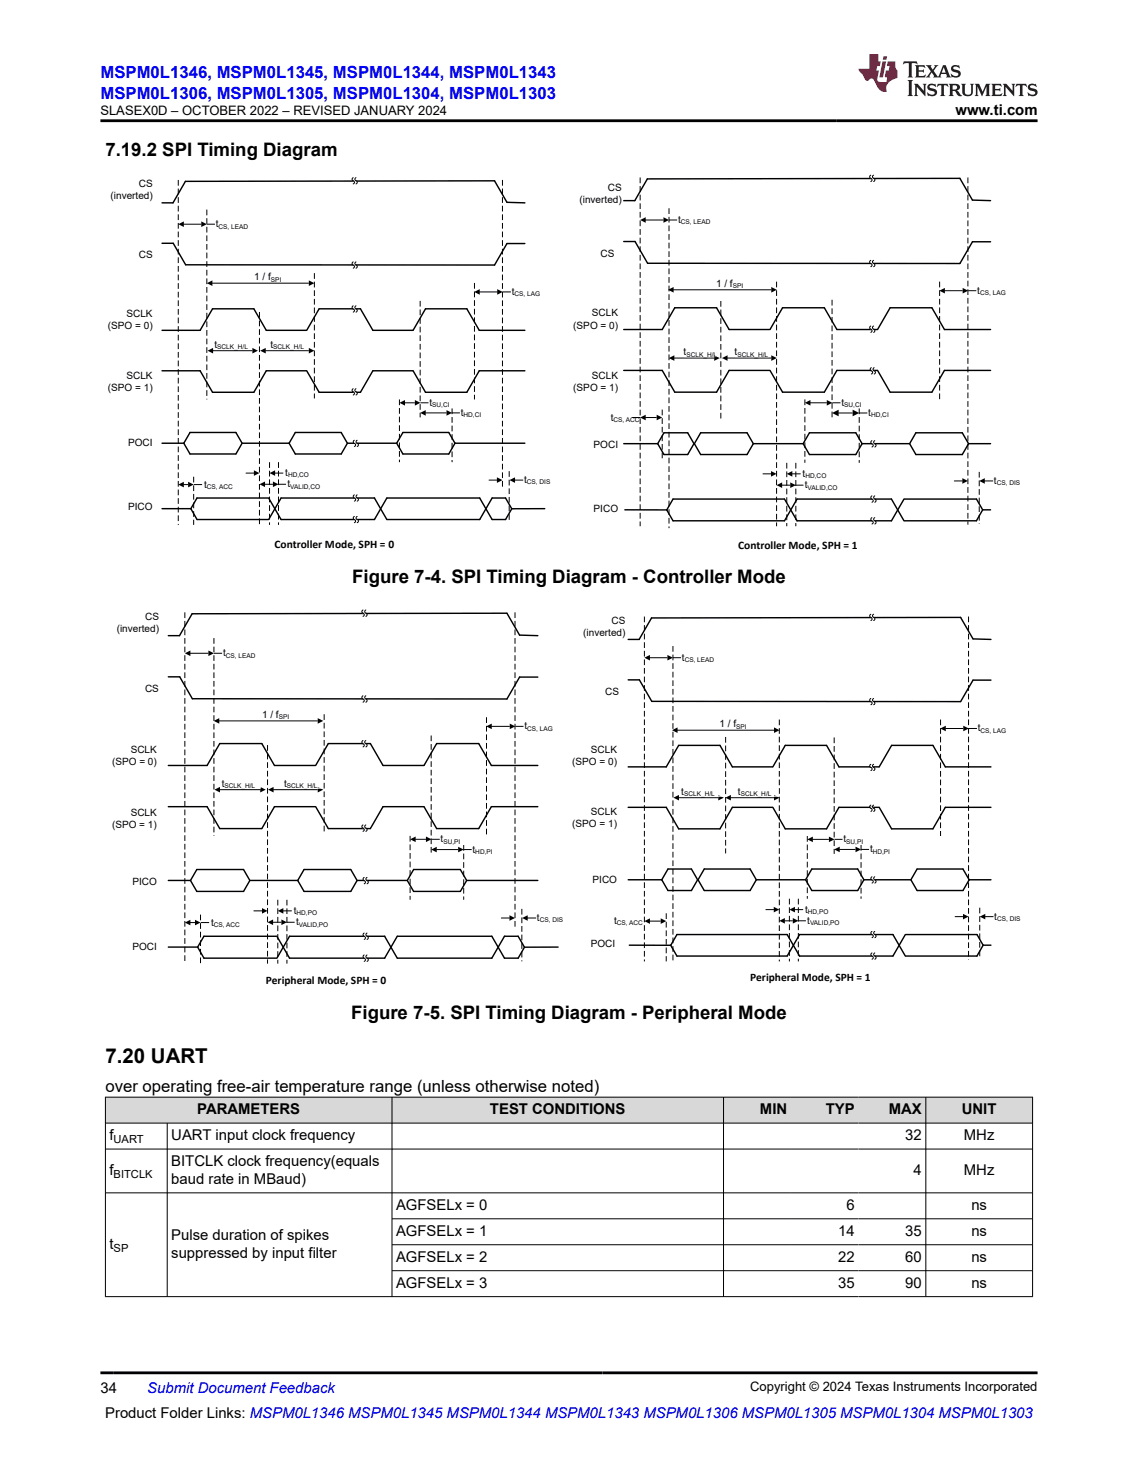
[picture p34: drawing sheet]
<svg xmlns="http://www.w3.org/2000/svg" width="216mm" height="279mm" viewBox="0 0 216 279" stroke-linecap="round" stroke-linejoin="round" font-family="sans-serif">
<defs><g id="words">
<text font-size="3.9" x="20" y="201.6">7.20 UART</text>
<g font-size="3.5">
<text x="20" y="29.6">7.19.2 SPI Timing Diagram</text>
<text x="66.8" y="110.7">Figure 7-4. SPI Timing Diagram - Controller Mode</text>
<text x="66.6" y="193.2">Figure 7-5. SPI Timing Diagram - Peripheral Mode</text>
</g>
<g font-size="3.2" fill="#00f">
<text x="19.1" y="14.9">MSPM0L1346, MSPM0L1345, MSPM0L1344, MSPM0L1343</text>
<text x="19.1" y="18.7">MSPM0L1306, MSPM0L1305, MSPM0L1304, MSPM0L1303</text>
</g>
<text font-size="3.2" x="20" y="207.1">over operating free-air temperature range (unless otherwise noted)</text>
<g font-size="2.8">
<text x="181.3" y="21.8">www.ti.com</text>
<text x="37.4" y="211.4">PARAMETERS</text>
<text x="93" y="211.4">TEST CONDITIONS</text>
<text x="144.2" y="211.4">MIN</text>
<text x="156.7" y="211.4">TYP</text>
<text x="168.6" y="211.4">MAX</text>
<text x="182.5" y="211.4">UNIT</text>
<text x="20.8" y="216.3">f</text>
<text x="32.5" y="216.3">UART input clock frequency</text>
<text x="32.5" y="221.2">BITCLK clock frequency(equals</text>
<text x="171.7" y="216.3">32</text>
<text x="182.9" y="216.3">MHz</text>
<text x="20.8" y="222.9">f</text>
<text x="32.5" y="224.6">baud rate in MBaud)</text>
<text x="173.3" y="222.9">4</text>
<text x="182.9" y="222.9">MHz</text>
<text x="75.1" y="229.5">AGFSELx = 0</text>
<text x="160.6" y="229.5">6</text>
<text x="184.3" y="229.5">ns</text>
<text x="20.8" y="236.9">t</text>
<text x="32.5" y="235.2">Pulse duration of spikes</text>
<text x="32.5" y="238.6">suppressed by input filter</text>
<text x="75.1" y="234.5">AGFSELx = 1</text>
<text x="75.1" y="239.4">AGFSELx = 2</text>
<text x="159" y="234.5">14</text>
<text x="159" y="239.4">22</text>
<text x="171.7" y="234.5">35</text>
<text x="171.7" y="239.4">60</text>
<text x="184.3" y="234.5">ns</text>
<text x="184.3" y="239.4">ns</text>
<text x="75.1" y="244.3">AGFSELx = 3</text>
<text x="159" y="244.3">35</text>
<text x="171.7" y="244.3">90</text>
<text x="184.3" y="244.3">ns</text>
<text x="19.1" y="264.2">34</text>
<text x="19.9" y="269">Product Folder Links: MSPM0L1346 MSPM0L1345 MSPM0L1344 MSPM0L1343 MSPM0L1306 MSPM0L1305 MSPM0L1304 MSPM0L1303</text>
</g>
<text font-size="2.8" fill="#00f" x="27.9" y="264.2">Submit Document Feedback</text>
<g font-size="2.5">
<text x="19.1" y="21.9">SLASEX0D – OCTOBER 2022 – REVISED JANUARY 2024</text>
<text x="142.3" y="263.9">Copyright © 2024 Texas Instruments Incorporated</text>
</g>
<g font-size="2.2">
<text x="52.1" y="104">Controller Mode, SPH = 0</text>
<text x="140" y="104.1">Controller Mode, SPH = 1</text>
<text x="50.5" y="186.7">Peripheral Mode, SPH = 0</text>
<text x="142.4" y="186.1">Peripheral Mode, SPH = 1</text>
</g>
<g font-size="2.1">
<text x="21.6" y="216.9">UART</text>
<text x="21.6" y="223.5">BITCLK</text>
<text x="21.6" y="237.5">SP</text>
</g>
<g font-size="1.9">
<text x="26.4" y="35.5">CS</text>
<text x="21" y="37.8">(inverted)</text>
<text x="109.9" y="38.5">(inverted)</text>
<text x="115.3" y="36.2">CS</text>
<text x="40.9" y="43.1">t</text>
<text x="128.6" y="42.3">t</text>
<text x="26.4" y="49">CS</text>
<text x="48.2" y="53.2">1 / f</text>
<text x="113.9" y="48.7">CS</text>
<text x="97.1" y="55.9">t</text>
<text x="135.8" y="54.4">1 / f</text>
<text x="185.4" y="55.7">t</text>
<text x="20.4" y="62.3">(SPO = 0)</text>
<text x="24" y="60">SCLK</text>
<text x="51.3" y="66">t</text>
<text x="108.8" y="62.3">(SPO = 0)</text>
<text x="112.3" y="60">SCLK</text>
<text x="24" y="71.8">SCLK</text>
<text x="40.7" y="66">t</text>
<text x="112.3" y="71.9">SCLK</text>
<text x="129.7" y="67.4">t</text>
<text x="139.4" y="67.4">t</text>
<text x="20.4" y="74.1">(SPO = 1)</text>
<text x="81.5" y="77">t</text>
<text x="108.8" y="74.2">(SPO = 1)</text>
<text x="159.6" y="77">t</text>
<text x="87.4" y="78.9">t</text>
<text x="115.9" y="79.8">t</text>
<text x="164.7" y="78.9">t</text>
<text x="24.3" y="84.6">POCI</text>
<text x="112.6" y="84.9">POCI</text>
<text x="38.7" y="92.5">t</text>
<text x="54.1" y="90.3">t</text>
<text x="54.5" y="92.4">t</text>
<text x="99.4" y="91.6">t</text>
<text x="152.3" y="90.5">t</text>
<text x="152.7" y="92.6">t</text>
<text x="188.6" y="91.8">t</text>
<text x="24.3" y="96.8">PICO</text>
<text x="112.6" y="97.2">PICO</text>
<text x="22.2" y="119.9">(inverted)</text>
<text x="27.5" y="117.6">CS</text>
<text x="116" y="118.4">CS</text>
<text x="42.3" y="124.5">t</text>
<text x="110.6" y="120.6">(inverted)</text>
<text x="129.4" y="125.3">t</text>
<text x="27.5" y="131.3">CS</text>
<text x="114.8" y="131.8">CS</text>
<text x="49.7" y="136.2">1 / f</text>
<text x="136.5" y="138">1 / f</text>
<text x="24.8" y="142.8">SCLK</text>
<text x="99.5" y="138.3">t</text>
<text x="112.1" y="142.8">SCLK</text>
<text x="185.5" y="138.8">t</text>
<text x="21.3" y="145.1">(SPO = 0)</text>
<text x="42.1" y="149.3">t</text>
<text x="53.9" y="149.3">t</text>
<text x="108.6" y="145.1">(SPO = 0)</text>
<text x="24.8" y="154.8">SCLK</text>
<text x="112.1" y="154.6">SCLK</text>
<text x="129.3" y="150.8">t</text>
<text x="140" y="150.8">t</text>
<text x="21.3" y="157.1">(SPO = 1)</text>
<text x="83.6" y="159.8">t</text>
<text x="89.6" y="161.7">t</text>
<text x="108.6" y="156.9">(SPO = 1)</text>
<text x="160" y="159.8">t</text>
<text x="165.1" y="161.7">t</text>
<text x="25.1" y="167.8">PICO</text>
<text x="112.4" y="167.4">PICO</text>
<text x="55.7" y="173.3">t</text>
<text x="152.7" y="173.1">t</text>
<text x="40" y="175.6">t</text>
<text x="56.2" y="175.5">t</text>
<text x="101.9" y="174.7">t</text>
<text x="112.1" y="179.6">POCI</text>
<text x="116.5" y="175.3">t</text>
<text x="153.2" y="175.2">t</text>
<text x="188.6" y="174.4">t</text>
<text x="25.1" y="180.2">POCI</text>
</g>
<g font-size="1.2">
<text x="41.5" y="43.4">CS, LEAD</text>
<text x="129.2" y="42.6">CS, LEAD</text>
<text x="51.4" y="53.4">SPI</text>
<text x="97.6" y="56.2">CS, LAG</text>
<text x="139" y="54.7">SPI</text>
<text x="185.9" y="56">CS, LAG</text>
<text x="41.2" y="66.3">SCLK_H/L</text>
<text x="51.8" y="66.2">SCLK_H/L</text>
<text x="130.2" y="67.7">SCLK_H/L</text>
<text x="139.9" y="67.7">SCLK_H/L</text>
<text x="82" y="77.2">SU,CI</text>
<text x="160.2" y="77.2">SU,CI</text>
<text x="87.9" y="79.2">HD,CI</text>
<text x="116.4" y="80">CS, ACC</text>
<text x="165.3" y="79.2">HD,CI</text>
<text x="39.2" y="92.7">CS, ACC</text>
<text x="54.6" y="90.6">HD,CO</text>
<text x="55.1" y="92.7">VALID,CO</text>
<text x="99.9" y="91.9">CS, DIS</text>
<text x="152.8" y="90.7">HD,CO</text>
<text x="153.2" y="92.9">VALID,CO</text>
<text x="189.1" y="92.1">CS, DIS</text>
<text x="42.8" y="124.7">CS, LEAD</text>
<text x="129.9" y="125.6">CS, LEAD</text>
<text x="52.9" y="136.4">SPI</text>
<text x="100" y="138.6">CS, LAG</text>
<text x="139.7" y="138.2">SPI</text>
<text x="186" y="139">CS, LAG</text>
<text x="42.6" y="149.5">SCLK_H/L</text>
<text x="54.4" y="149.5">SCLK_H/L</text>
<text x="129.8" y="151.1">SCLK_H/L</text>
<text x="140.5" y="151.1">SCLK_H/L</text>
<text x="84.1" y="160">SU,PI</text>
<text x="90.2" y="162">HD,PI</text>
<text x="160.5" y="160">SU,PI</text>
<text x="165.6" y="162">HD,PI</text>
<text x="56.3" y="173.6">HD,PO</text>
<text x="153.3" y="173.4">HD,PO</text>
<text x="40.6" y="175.8">CS, ACC</text>
<text x="56.7" y="175.8">VALID,PO</text>
<text x="102.4" y="175">CS, DIS</text>
<text x="117" y="175.5">CS, ACC</text>
<text x="153.7" y="175.5">VALID,PO</text>
<text x="189.2" y="174.7">CS, DIS</text>
</g>
</g></defs>
<g fill="none" stroke="#000" stroke-width=".27">
<path d="M30.7 38.5h2.1l2.4-4.1 58.6-.1 2.4 4.1 3.4 .1M30.7 46.1h2.2l2.3 4.1 58.6 .1 2.4-4.1h3.4M60.5 58.6h7.9l2.3 4.1h7.6l2.4-4.1h7.9l2.3 4.1h8.7M60.5 58.6l-2.3 4.1M30.7 62.7h7.3l2.3-4.1h7.9l2.3 4.1h7.6M30.7 70.3h7.3l2.3 4.1h7.9l2.3-4.1h7.6M58.2 70.3l2.3 4.1M99.6 70.3h-8.7l-2.3 4.1h-7.9l-2.4-4.1h-7.6l-2.3 4.1h-7.9M30.7 84.1h4.2M30.7 96.5h5.5M34.9 84.1l1.1 2h8.7M36.2 96.5l1.2 2h13.5"/>
<path d="M44.7 82h-8.7l-1.1 2.1M44.8 82l1.1 2.1-1.1 2M46 84.1h8.9M50.9 94.5h-13.5l-1.2 2M51 94.5l2.3 4h17.8l2.3-4M51 98.5l2.3-4h17.8l2.3 4M56 82h8.7l1.2 2.1-1.2 2h-8.7l-1.2-2zM66 84.1h9.3M73.4 94.5h17.6l2.4 4h2.5l1.2-2M75.3 84.1l1.1 2h8.7l1.2-2M75.3 84.1l1.1-2.1h8.7l1.2 2.1M86.3 84.1h13.3"/>
<path d="M97.1 96.5l-1.2-2h-2.5l-2.4 4h-17.6M103.3 96.5h-6.2"/>
</g>
<g fill="none" stroke="#fff" stroke-width=".2">
<path d="M20.5 35.3h8.5v1.6h-8.5zM20.1 59.8h8.9v1.6h-8.9zM20.5 47.6h8.5v1.6h-8.5zM40.9 41.2h7.1v2.6h-7.1zM97.1 54.6h7v1.6h-7zM20.1 71.6h8.9v1.6h-8.9zM81.5 75.6h7v1.6h-7zM87.4 77.5h7v1.6h-7zM21.9 95.4h7.1v1.6h-7.1zM22.7 82.5h6.3v3.2h-6.3zM38.7 91.1h7v1.6h-7zM54.1 88.9h7v1.6h-7z"/>
<path d="M54.5 91.1h7v1.6h-7zM99.4 90.3h7v1.6h-7z"/>
</g>
<path d="M33.8 34.1v65.5M39.2 39.8v36M95.3 34.1v58.7M49.2 59.2v40.4M79.7 57.1v22.1M90 53.7v22.1M75.8 75.8v11.9M85.8 77.5v10.2M36.7 90.4v9.2M51.1 87.7v11.9M52.8 87.7v11.9M96.6 89.4v9.7" fill="none" stroke="#000" stroke-width=".19" stroke-dasharray="1.1 .5" stroke-linecap="butt"/>
<g fill="none" stroke="#000" stroke-width=".19">
<path d="M34.8 42.5h3.4M39.2 42.5h1.6M90.9 55.4h3.4M95.4 55.4h1.5M76.7 76.4h2M79.8 76.4h1.5M80.7 78.3h4M85.7 78.3h1.6M34.8 91.9h.9M36.8 91.9h1.5M46.7 89.7h1.5M50.2 91.9h1.6"/>
<path d="M52.1 89.7h1.6M52.7 91.9h1.6M92.8 91.1h1.5M97.6 91.1h1.6"/>
</g>
<g fill="#000">
<path d="M33.8 42.5l1.1-.5v1.1zM38.2 42l1 .5-1 .6zM90 55.4l1-.6v1.1zM94.3 54.8l1.1 .6-1.1 .5zM75.8 76.4l1-.5v1zM78.7 75.9l1.1 .5-1.1 .5zM79.7 78.3l1.1-.5v1zM84.7 77.8l1.1 .5-1.1 .5zM33.8 91.9l1.1-.5v1zM35.7 91.4l1 .5-1 .5zM48.2 89.2l1 .5-1 .6zM49.2 91.9l1.1-.6v1.1z"/>
<path d="M51.8 91.3l1 .6-1 .5zM51.1 89.7l1.1-.5v1.1zM94.3 90.5l1 .6-1 .5zM96.7 91.1l1-.6v1.1z"/>
</g>
<path d="M67.1 98.3h.5l.3 .6h-.5z" fill-rule="evenodd" fill="#fff"/>
<path d="M67.2 98.5h.6" fill="none" stroke="#fff" stroke-width=".19"/>
<path d="M67.2 98l-.1 .1a.41 .41 0 0 0 .3 .6v.3l-.2 .1M67.8 98l-.2 .1a.41 .41 0 0 0 .3 .6v.3l-.1 .1" fill="none" stroke="#000" stroke-width=".19"/>
<path d="M67.1 94.2h.5l.3 .6h-.5z" fill-rule="evenodd" fill="#fff"/>
<path d="M67.2 94.5h.6" fill="none" stroke="#fff" stroke-width=".19"/>
<path d="M67.2 93.9l-.1 .1a.41 .41 0 0 0 .3 .6v.3l-.2 .2M67.8 93.9l-.2 .1a.41 .41 0 0 0 .3 .6v.3l-.1 .2" fill="none" stroke="#000" stroke-width=".19"/>
<path d="M67.1 83.8h.5l.3 .6h-.5z" fill-rule="evenodd" fill="#fff"/>
<path d="M67.2 84.1h.6" fill="none" stroke="#fff" stroke-width=".19"/>
<path d="M67.2 83.5l-.1 .1a.41 .41 0 0 0 .3 .6v.4l-.2 .1M67.8 83.5l-.2 .1a.41 .41 0 0 0 .3 .6v.4l-.1 .1" fill="none" stroke="#000" stroke-width=".19"/>
<path d="M66.9 74l.5 .1 .3 .5h-.5z" fill-rule="evenodd" fill="#fff"/>
<path d="M67 74.3h.5" fill="none" stroke="#fff" stroke-width=".19"/>
<path d="M67 73.7l-.2 .2a.41 .41 0 0 0 .4 .5v.4l-.2 .1M67.5 73.7l-.1 .2a.41 .41 0 0 0 .3 .5v.4l-.2 .1" fill="none" stroke="#000" stroke-width=".19"/>
<path d="M66.9 58.3h.5l.3 .6h-.5z" fill-rule="evenodd" fill="#fff"/>
<path d="M67 58.6h.5" fill="none" stroke="#fff" stroke-width=".19"/>
<path d="M67 58l-.2 .1a.41 .41 0 0 0 .4 .6v.4l-.2 .1M67.5 58l-.1 .1a.41 .41 0 0 0 .3 .6v.4l-.2 .1" fill="none" stroke="#000" stroke-width=".19"/>
<path d="M66.9 50h.5l.3 .6h-.5z" fill-rule="evenodd" fill="#fff"/>
<path d="M67 50.3h.5" fill="none" stroke="#fff" stroke-width=".19"/>
<path d="M67 49.7l-.2 .1a.41 .41 0 0 0 .4 .6v.3l-.2 .2M67.5 49.7l-.1 .1a.41 .41 0 0 0 .3 .6v.3l-.2 .2" fill="none" stroke="#000" stroke-width=".19"/>
<path d="M66.9 34h.5l.3 .6h-.5z" fill-rule="evenodd" fill="#fff"/>
<path d="M67 34.3h.5" fill="none" stroke="#fff" stroke-width=".19"/>
<g fill="none" stroke="#000" stroke-width=".19">
<path d="M67 33.7l-.2 .1a.41 .41 0 0 0 .4 .6v.4l-.2 .1M67.5 33.7l-.1 .1a.41 .41 0 0 0 .3 .6v.4l-.2 .1M40.2 53.7h18.4M122.4 41.7h3.5M126.9 41.7h1.6M179.2 55.1h3.4M183.7 55.1h1.5M40.3 66.5h7.6M50.3 66.5h8.3M119.9 79.2h1.6M122.4 79.2h2.2M153.7 76.4h3.2"/>
<path d="M157.9 76.4h1.6M159 78.3h2.8M163 78.3h1.6M144.8 89.9h1.5M148.3 92h1.6M150.2 89.9h1.6M150.9 92h1.5M181.1 91.2h1.5M186.7 91.2h1.7"/>
</g>
<g fill="#000">
<path d="M39.2 53.7l1.1-.5v1zM58.6 53.2l1 .5-1 .5zM121.4 41.7l1.1-.5v1.1zM125.9 41.2l1 .5-1 .6zM178.2 55.1l1.1-.5v1.1zM182.6 54.6l1.1 .5-1.1 .6zM39.4 66.5l1-.5v1.1zM47.9 66l1 .5-1 .6zM49.4 66.5l1-.5v1.1zM58.6 66l1 .5-1 .6zM121.4 79.2l1.1-.5v1zM124.6 78.7l1 .5-1 .5z"/>
<path d="M152.7 76.4l1.1-.5v1zM156.9 75.9l1 .5-1 .5zM157.9 78.3l1.2-.6v1.3zM161.8 77.7l1.2 .6-1.2 .7zM146.3 89.4l1 .5-1 .5zM147.3 92l1.1-.5v1.1zM149.9 91.5l1.1 .5-1.1 .6zM149.3 89.9l1-.5v1zM182.6 90.7l1 .5-1 .6zM185.8 91.2l1-.5v1.1z"/>
</g>
<g fill="none" stroke="#000" stroke-width=".19" stroke-dasharray="1.1 .5" stroke-linecap="butt">
<path d="M121.4 33.7v66.1M126.9 39.5v60.7M183.6 33.7v65.8M59.6 51.8v23.8M147.3 53.4v46.4M157.9 56.9v22.3M178.3 53.4v22.4M125.6 77.7v9.2M152.7 75.8v12M163 77.5v10.3M149.3 87.8v12M151 87.8v12"/>
<path d="M185.8 89.5v9.9"/>
</g>
<path d="M107.9 35.8h10.1v2h-10.1zM48.2 51.8h7.1v1.6h-7.1zM102.9 47.3h13.7v1.6h-13.7zM128.6 40.7h7.1v2.1h-7.1zM185.4 54.3h7.1v1.6h-7.1zM40.7 64.6h6.7v1.6h-6.7zM51.3 64.6h6.5v1.6h-6.5zM159.6 75.6h7.1v1.6h-7.1zM164.7 77.5h7.1v1.6h-7.1zM152.3 89.1h7.1v1.6h-7.1zM152.7 91.2h7.1v1.6h-7.1zM188.6 90.4h7.1v1.6h-7.1z" fill="none" stroke="#fff" stroke-width=".2"/>
<g fill="none" stroke="#000" stroke-width=".27">
<path d="M187.9 38.1l-3.4-.1-2.4-4.2-59.3 .1-2.4 4.2h-2.1M118.3 45.8h2.2l2.4 4.1 59.2 .1 2.4-4.1h3.4M118.3 62.5h7.3l2.4-4.1h7.9l2.4 4.1h7.7M118.3 70.3h7.3l2.4 4.1h7.9l2.4-4.1h7.7M146.1 70.3l2.4 4.1h7.9l2.4-4.1h7.6M166.4 62.5h-7.6l-2.4-4.1h-7.9l-2.4 4.1M166.5 70.3l2.4 4.1h7.9l2.4-4.1h8.7M187.9 62.5h-8.7l-2.4-4.1h-7.9l-2.4 4.1M118.3 84.2h6.5M118.5 96.7h8M126.5 96.7l1.2 2.1h21.1l2.4-4.1h17.9l2.4 4.1M131.7 84.2l1.2-2.1h8.8l1.2 2.1"/>
<path d="M142.9 84.2h9.4M142.9 84.2l-1.2 2h-8.8l-1.2-2M153.6 82.1h8.8l1.2 2.1-1.2 2h-8.8l-1.2-2zM163.6 84.2h8.9M171.5 94.7l-2.4 4.1h-17.9l-2.4-4.1h-21.1l-1.2 2M171.6 94.7h13.7l1.1 2M173.8 82.1h8.8l1.2 2.1-1.2 2h-8.8l-1.2-2zM183.8 84.2h4.1M186.4 96.7h1.5M186.4 96.7l-1.2 2.1h-13.6"/>
</g>
<path d="M165.3 98.5h.5l.3 .6h-.5z" fill-rule="evenodd" fill="#fff"/>
<path d="M165.4 98.8h.6" fill="none" stroke="#fff" stroke-width=".19"/>
<path d="M165.4 98.2l-.1 .1a.41 .41 0 0 0 .3 .6v.4l-.2 .1M166 98.2l-.2 .1a.41 .41 0 0 0 .3 .6v.4l-.1 .1" fill="none" stroke="#000" stroke-width=".19"/>
<path d="M165.3 94.4h.5l.3 .6h-.5z" fill-rule="evenodd" fill="#fff"/>
<path d="M165.4 94.7h.6" fill="none" stroke="#fff" stroke-width=".19"/>
<path d="M165.4 94.1l-.1 .1a.41 .41 0 0 0 .3 .6v.3l-.2 .2M166 94.1l-.2 .1a.41 .41 0 0 0 .3 .6v.3l-.1 .2" fill="none" stroke="#000" stroke-width=".19"/>
<path d="M165.3 83.9h.5l.3 .6h-.5z" fill-rule="evenodd" fill="#fff"/>
<path d="M165.4 84.2h.6" fill="none" stroke="#fff" stroke-width=".19"/>
<path d="M165.4 83.6l-.1 .1a.41 .41 0 0 0 .3 .6v.4l-.2 .1M166 83.6l-.2 .1a.41 .41 0 0 0 .3 .6v.4l-.1 .1" fill="none" stroke="#000" stroke-width=".19"/>
<path d="M165.2 70l.5 .1 .3 .6h-.5z" fill-rule="evenodd" fill="#fff"/>
<path d="M165.3 70.3h.5" fill="none" stroke="#fff" stroke-width=".19"/>
<path d="M165.3 69.7l-.2 .2a.41 .41 0 0 0 .4 .6v.3l-.2 .1M165.8 69.7l-.1 .2a.41 .41 0 0 0 .3 .6v.3l-.2 .1" fill="none" stroke="#000" stroke-width=".19"/>
<path d="M165 62.1l.6 .1 .3 .6h-.5z" fill-rule="evenodd" fill="#fff"/>
<path d="M165.2 62.4h.5" fill="none" stroke="#fff" stroke-width=".19"/>
<path d="M165.2 61.8l-.2 .2a.41 .41 0 0 0 .4 .6v.3l-.2 .1M165.7 61.8l-.1 .2a.41 .41 0 0 0 .3 .6v.3l-.2 .1" fill="none" stroke="#000" stroke-width=".19"/>
<path d="M165 49.7h.6l.3 .6h-.5z" fill-rule="evenodd" fill="#fff"/>
<path d="M165.2 50h.5" fill="none" stroke="#fff" stroke-width=".19"/>
<path d="M165.2 49.4l-.2 .1a.41 .41 0 0 0 .4 .6v.4l-.2 .1M165.7 49.4l-.1 .1a.41 .41 0 0 0 .3 .6v.4l-.2 .1" fill="none" stroke="#000" stroke-width=".19"/>
<path d="M165 33.5l.6 .1 .3 .5h-.5z" fill-rule="evenodd" fill="#fff"/>
<path d="M165.2 33.8h.5" fill="none" stroke="#fff" stroke-width=".19"/>
<g fill="none" stroke="#000" stroke-width=".19">
<path d="M165.2 33.2l-.2 .1a.41 .41 0 0 0 .4 .6v.4l-.2 .1M165.7 33.2l-.1 .1a.41 .41 0 0 0 .3 .6v.4l-.2 .1M127.7 55h18.6M127.8 67.9h7.7M137.9 67.9h8.4M36 123.9h3.5M40.6 123.9h1.6M93.2 137.8h3.5M97.8 137.8h1.5M78.8 159.2h2M81.9 159.2h1.5M36 175h1"/>
<path d="M38.1 175h1.6M48.2 172.8h1.5M51.7 174.9h1.7M53.7 172.8h1.6M54.3 174.9h1.6M82.8 161.1h4.1M87.9 161.1h1.6M95.1 174.1h1.6M100 174.1h1.7"/>
</g>
<g fill="none" stroke="#000" stroke-width=".27">
<path d="M126 82.1h4.5l1.2 2.1-1.2 2h-4.5l-1.2-2zM31.9 120.6h2.2l2.3-4.2 59.8-.1 2.4 4.2 3.4 .1M31.9 128.4h2.2l2.4 4.1 59.7 .1 2.4-4.2h3.4M31.9 145.2h7.4l2.4-4.2h8l2.4 4.2h7.7M31.9 153h7.4l2.4 4.2h8l2.4-4.2h7.7M59.9 153l2.4 4.2h8l2.4-4.2h7.7M80.4 145.2h-7.7l-2.4-4.2h-8l-2.4 4.2M80.4 153l2.4 4.2h8l2.4-4.2h8.8M102 145.2h-8.8l-2.4-4.2h-8l-2.4 4.2M31.9 167h4.2M31.9 179.6h5.6M37.3 164.9h8.9l1.2 2.1-1.2 2.1h-8.9l-1.2-2.1z"/>
<path d="M37.5 179.6l1.2 2.1h13.7M47.5 167h9M52.4 177.6h-13.7l-1.2 2M52.5 177.6l2.4 4.1h18.1l2.4-4.1h17.9l2.4 4.1h2.6l1.2-2M57.7 164.9h8.8l1.2 2.1-1.2 2.1h-8.8l-1.2-2.1zM67.8 167h9.5M73 177.6l2.4 4.1h17.9l2.4-4.1h2.6l1.2 2.1M73 177.6h-18.1l-2.4 4.1M77.3 167l1.2-2.1h8.8l1.2 2.1M88.5 167h13.5M88.5 167l-1.2 2.1h-8.8l-1.2-2.1M105.9 179.6l-6.4 .1"/>
</g>
<g fill="none" stroke="#fff" stroke-width=".2">
<path d="M103.9 59.8h13.4v1.6h-13.4zM135.8 53h7.1v1.6h-7.1zM103.9 71.7h13.4v1.6h-13.4zM129.7 66h7v1.6h-7zM139.4 66h6.5v1.6h-6.5zM107.7 95.8h9.6v1.6h-9.6zM110.9 82.7h6.4v3.2h-6.4zM20.1 117.4h10.1v1.6h-10.1zM23.1 129.9h7.1v1.6h-7.1zM42.3 122.6h7.2v2.7h-7.2zM99.5 137h7.1v1.6h-7.1zM83.6 158.4h7.1v1.6h-7.1z"/>
<path d="M40 174.2h7.2v1.6h-7.2zM55.7 172h7.2v1.6h-7.2zM56.2 174.1h7.1v1.6h-7.1zM89.6 160.3h7.2v1.7h-7.2zM101.9 173.3h7.1v1.6h-7.1z"/>
</g>
<g fill="#000">
<path d="M126.7 55l1.1-.6v1.1zM146.3 54.4l1.1 .6-1.1 .5zM126.9 67.9l1-.5v1zM135.5 67.4l1 .5-1 .5zM137 67.9l1-.5v1zM146.3 67.4l1.1 .5-1.1 .5zM35.1 123.9l1-.5v1zM39.5 123.4l1.1 .5-1.1 .5zM92.2 137.8l1.1-.5v1zM96.7 137.3l1.1 .5-1.1 .5zM77.8 159.2l1.1-.5v1zM80.8 158.7l1.1 .5-1.1 .5z"/>
<path d="M35.1 175l1-.5v1zM37 174.5l1 .5-1 .5zM49.7 172.2l1.1 .6-1.1 .5zM50.8 174.9l1-.5v1.1zM53.4 174.4l1 .5-1 .6zM52.7 172.8l1.1-.6v1.1zM81.8 161.1l1.1-.5v1.1zM86.9 160.6l1.1 .5-1.1 .6zM96.7 173.6l1 .5-1 .6zM99.1 174.1l1-.5v1.1z"/>
</g>
<g fill="none" stroke="#000" stroke-width=".19" stroke-dasharray="1.1 .5" stroke-linecap="butt">
<path d="M136.8 57.1v22.3M35.1 116.1v66.7M97.7 116.1v59.8M40.6 121v37.5M81.8 139.5v22.5M92.3 136v22.5M50.8 141.3v41.5M77.8 158.5v12.2M38 173.5v9.3M52.7 170.7v12.1M54.4 170.7v12.1M88 160.3v10.4"/>
<path d="M99 172.4v9.9"/>
</g>
<path d="M68.9 181.5h.6l.3 .6h-.5z" fill-rule="evenodd" fill="#fff"/>
<path d="M69.1 181.7h.5" fill="none" stroke="#fff" stroke-width=".19"/>
<path d="M69.1 181.1l-.2 .2a.42 .42 0 0 0 .4 .6v.3l-.2 .2M69.6 181.1l-.1 .2a.42 .42 0 0 0 .3 .6v.3l-.2 .2" fill="none" stroke="#000" stroke-width=".19"/>
<path d="M68.9 177.3h.6l.3 .6h-.5z" fill-rule="evenodd" fill="#fff"/>
<path d="M69.1 177.6h.5" fill="none" stroke="#fff" stroke-width=".19"/>
<path d="M69.1 177l-.2 .1a.42 .42 0 0 0 .4 .6v.4l-.2 .1M69.6 177l-.1 .1a.42 .42 0 0 0 .3 .6v.4l-.2 .1" fill="none" stroke="#000" stroke-width=".19"/>
<path d="M68.9 166.7l.6 .1 .3 .6h-.5z" fill-rule="evenodd" fill="#fff"/>
<path d="M69.1 167h.5" fill="none" stroke="#fff" stroke-width=".19"/>
<path d="M69.1 166.4l-.2 .2a.42 .42 0 0 0 .4 .6v.3l-.2 .1M69.6 166.4l-.1 .2a.42 .42 0 0 0 .3 .6v.3l-.2 .1" fill="none" stroke="#000" stroke-width=".19"/>
<path d="M68.7 156.8h.5l.4 .6h-.5z" fill-rule="evenodd" fill="#fff"/>
<path d="M68.9 157.1h.5" fill="none" stroke="#fff" stroke-width=".19"/>
<path d="M68.9 156.5l-.2 .1a.42 .42 0 0 0 .3 .6v.4l-.1 .1M69.4 156.5l-.2 .1a.42 .42 0 0 0 .4 .6v.4l-.2 .1" fill="none" stroke="#000" stroke-width=".19"/>
<path d="M68.7 140.8h.5l.4 .6h-.5z" fill-rule="evenodd" fill="#fff"/>
<path d="M68.9 141.1h.5" fill="none" stroke="#fff" stroke-width=".19"/>
<path d="M68.9 140.5l-.2 .1a.42 .42 0 0 0 .3 .6v.4l-.1 .1M69.4 140.5l-.2 .1a.42 .42 0 0 0 .4 .6v.4l-.2 .1" fill="none" stroke="#000" stroke-width=".19"/>
<path d="M68.7 132.3h.5l.4 .6h-.5z" fill-rule="evenodd" fill="#fff"/>
<path d="M68.9 132.6h.5" fill="none" stroke="#fff" stroke-width=".19"/>
<path d="M68.9 132l-.2 .1a.42 .42 0 0 0 .3 .6v.4l-.1 .1M69.4 132l-.2 .1a.42 .42 0 0 0 .4 .6v.4l-.2 .1" fill="none" stroke="#000" stroke-width=".19"/>
<path d="M68.7 116h.5l.4 .6h-.5z" fill-rule="evenodd" fill="#fff"/>
<path d="M68.9 116.3h.5" fill="none" stroke="#fff" stroke-width=".19"/>
<g fill="none" stroke="#000" stroke-width=".19">
<path d="M68.9 115.7l-.2 .1a.42 .42 0 0 0 .3 .6v.4l-.1 .1M69.4 115.7l-.2 .1a.42 .42 0 0 0 .4 .6v.4l-.2 .1M41.5 136.7h18.8M123.2 124.8h3.4M127.7 124.8h1.5M179.3 138.2h3.5M183.8 138.2h1.5M41.6 149.8h7.8M51.8 149.8h8.5M154.1 159.2h3.2M158.3 159.2h1.6M123.2 174.7h2.1"/>
<path d="M145.3 172.5h1.5M148.8 174.7h1.6M150.7 172.5h1.6M151.4 174.7h1.5M159.2 161.1h3.1M163.4 161.1h1.5M181.2 173.9h1.5M186.8 173.9h1.6"/>
</g>
<g fill="none" stroke="#fff" stroke-width=".2">
<path d="M110.2 118.1h8.5v1.6h-8.5zM49.7 134.8h7.2v1.6h-7.2zM111.8 130.4h5.6v1.6h-5.6zM129.4 123.7h7v2.1h-7zM185.5 137.4h7v1.6h-7zM20.1 154.5h9.6v1.7h-9.6zM20.3 142.6h9.5v1.6h-9.5zM42.1 147.9h7.3v1.6h-7.3zM53.9 147.9h7.7v1.6h-7.7zM160 158.4h7v1.6h-7zM20.1 178.8h9.6v1.7h-9.6zM23.3 165.7h6.4v3.2h-6.4z"/>
<path d="M152.7 171.7h7v1.6h-7zM153.2 173.9h7v1.6h-7zM165.1 160.3h7v1.6h-7zM188.6 173.1h7v1.6h-7z"/>
</g>
<g fill="#000">
<path d="M40.5 136.7l1.1-.5v1.1zM60.3 136.2l1 .5-1 .6zM122.3 124.8l1-.6v1.1zM126.6 124.2l1.1 .6-1.1 .5zM178.4 138.2l1-.5v1zM182.8 137.7l1 .5-1 .5zM40.7 149.8l1-.5v1zM49.4 149.3l1 .5-1 .5zM50.9 149.8l1-.5v1zM60.3 149.3l1 .5-1 .5zM153.2 159.2l1-.5v1zM157.3 158.7l1 .5-1 .5z"/>
<path d="M122.3 174.7l1-.5v1zM125.3 174.2l1.1 .5-1.1 .5zM146.8 172l1.1 .5-1.1 .6zM147.9 174.7l1-.6v1.1zM150.4 174.1l1.1 .6-1.1 .5zM149.8 172.5l1-.5v1.1zM158.3 161.1l1-.5v1.1zM162.3 160.6l1.1 .5-1.1 .6zM182.7 173.3l1.1 .6-1.1 .5zM185.9 173.9l1-.6v1.1z"/>
</g>
<g fill="none" stroke="#000" stroke-width=".19" stroke-dasharray="1.1 .5" stroke-linecap="butt">
<path d="M122.3 116.9v65.5M183.8 116.9v65.2M61.5 135.5v22.5M127.7 122.5v59.7M147.9 136.5v45.9M158.3 139.9v22.1M178.4 136.5v22.1M153.2 158.6v11.9M126.4 173.2v9.2M149.8 170.5v11.9M151.5 170.5v11.9M163.4 160.3v10.2"/>
<path d="M185.9 172.2v9.7"/>
</g>
<g fill="none" stroke="#000" stroke-width=".27">
<path d="M119.2 129h2.1l2.4 4 58.5 .1 2.4-4.1h3.4M119.2 121.3h2.1l2.3-4.1 58.6-.1 2.4 4.1 3.4 .1M119.2 145.5h7.2l2.4-4.1h7.8l2.3 4.1h7.6M119.2 153.1h7.2l2.4 4.1h7.8l2.3-4.1h7.6M146.6 153.1l2.4 4.1h7.8l2.4-4.1h7.6M166.8 145.5h-7.6l-2.4-4.1h-7.8l-2.4 4.1M166.8 153.1l2.4 4.1h7.8l2.3-4.1h8.7M188 145.5h-8.7l-2.3-4.1h-7.8l-2.4 4.1M128.4 177.3h20.9M133.6 168.9h8.7M133.6 164.8h8.7l1.2 2.1M143.5 166.9h9.2"/>
<path d="M143.5 166.9l-1.2 2M149.3 177.3l2.4 4h17.7l2.4-4M154 164.8h8.7l1.2 2.1-1.2 2h-8.7l-1.2-2zM163.9 166.9h8.8M171.9 177.3h13.5l1.1 2M174 164.8h8.7l1.2 2.1-1.2 2h-8.7l-1.2-2zM183.9 166.9h4.1M186.5 179.3h1.5M186.5 179.3l-1.2 2h-13.4M128.4 181.3h20.9M149.3 181.3l2.4-4h17.7l2.4 4"/>
</g>
<path d="M165.3 181.1h.5l.3 .6h-.5z" fill-rule="evenodd" fill="#fff"/>
<path d="M165.4 181.4h.6" fill="none" stroke="#fff" stroke-width=".19"/>
<path d="M165.4 180.8l-.1 .1a.41 .41 0 0 0 .3 .6v.3l-.2 .1M166 180.8l-.2 .1a.41 .41 0 0 0 .4 .6v.3l-.2 .1" fill="none" stroke="#000" stroke-width=".19"/>
<path d="M165.3 177h.5l.3 .6h-.5z" fill-rule="evenodd" fill="#fff"/>
<path d="M165.4 177.3h.6" fill="none" stroke="#fff" stroke-width=".19"/>
<path d="M165.4 176.7l-.1 .1a.41 .41 0 0 0 .3 .6v.3l-.2 .2M166 176.7l-.2 .1a.41 .41 0 0 0 .4 .6v.3l-.2 .2" fill="none" stroke="#000" stroke-width=".19"/>
<path d="M165.3 166.6h.5l.3 .6h-.5z" fill-rule="evenodd" fill="#fff"/>
<path d="M165.4 166.9h.6" fill="none" stroke="#fff" stroke-width=".19"/>
<path d="M165.4 166.3l-.1 .1a.41 .41 0 0 0 .3 .6v.4l-.2 .1M166 166.3l-.2 .1a.41 .41 0 0 0 .4 .6v.4l-.2 .1" fill="none" stroke="#000" stroke-width=".19"/>
<path d="M165.1 153h.5l.3 .6h-.5z" fill-rule="evenodd" fill="#fff"/>
<path d="M165.2 153.3h.5" fill="none" stroke="#fff" stroke-width=".19"/>
<path d="M165.2 152.7l-.1 .1a.41 .41 0 0 0 .3 .6v.4l-.2 .1M165.7 152.7l-.1 .1a.41 .41 0 0 0 .3 .6v.4l-.2 .1" fill="none" stroke="#000" stroke-width=".19"/>
<path d="M165.1 145.3h.5l.3 .6h-.5z" fill-rule="evenodd" fill="#fff"/>
<path d="M165.2 145.6h.5" fill="none" stroke="#fff" stroke-width=".19"/>
<path d="M165.2 145l-.1 .1a.41 .41 0 0 0 .3 .6v.3l-.2 .2M165.7 145l-.1 .1a.41 .41 0 0 0 .3 .6v.3l-.2 .2" fill="none" stroke="#000" stroke-width=".19"/>
<path d="M165.1 132.8h.5l.3 .6h-.5z" fill-rule="evenodd" fill="#fff"/>
<path d="M165.2 133.1h.5" fill="none" stroke="#fff" stroke-width=".19"/>
<path d="M165.2 132.5l-.1 .1a.41 .41 0 0 0 .3 .6v.4l-.2 .1M165.7 132.5l-.1 .1a.41 .41 0 0 0 .3 .6v.4l-.2 .1" fill="none" stroke="#000" stroke-width=".19"/>
<path d="M165.1 116.8h.5l.3 .6h-.5z" fill-rule="evenodd" fill="#fff"/>
<path d="M165.2 117.1h.5" fill="none" stroke="#fff" stroke-width=".19"/>
<path d="M165.2 116.5l-.1 .1a.41 .41 0 0 0 .3 .6v.4l-.2 .1M165.7 116.5l-.1 .1a.41 .41 0 0 0 .3 .6v.4l-.2 .1M128.5 138.5h18.3M128.7 151.3h7.6M138.6 151.3h8.2" fill="none" stroke="#000" stroke-width=".19"/>
<path d="M119.2 166.9h6.3M119.4 179.3h7.8M125.5 166.9l1.2 2h4.5l1.2-2M125.6 166.9l1.1-2.1h4.5l1.2 2.1M127.2 179.3l1.2 2M128.4 177.3l-1.2 2M133.6 164.8l-1.2 2.1 1.2 2" fill="none" stroke="#000" stroke-width=".27"/>
<path d="M136.5 136.6h7v1.6h-7zM107.7 142.6h9.4v1.6h-9.4zM107.7 154.4h9.4v1.5h-9.4zM129.3 149.4h7.9v1.6h-7.9zM140 149.4h7.6v1.6h-7.6zM107.3 178.2h9.4v1.6h-9.4zM110.8 165.3h6.3v3.1h-6.3z" fill="none" stroke="#fff" stroke-width=".2"/>
<path d="M127.5 138.5l1-.5v1zM146.8 138l1.1 .5-1.1 .5zM127.8 151.3l1-.5v1zM136.3 150.8l1 .5-1 .5zM137.6 151.3l1.1-.5v1zM146.8 150.8l1.1 .5-1.1 .5z" fill="#000"/>
<path d="M137.7 139.8v22.1" fill="none" stroke="#000" stroke-width=".19" stroke-dasharray="1.1 .5" stroke-linecap="butt"/>
<g fill="#d8d8d8">
<path d="M20 208.1h175.9v4.9h-175.9z" fill-rule="evenodd"/>
<path d="M20.1 208.2h54.2v4.8h-54.2z" fill-rule="evenodd"/>
<path d="M74.4 208.2h62.8v4.8h-62.8z" fill-rule="evenodd"/>
<path d="M137.3 208.2h12.8v4.8h-12.8z" fill-rule="evenodd"/>
<path d="M150.1 208.2h12.8v4.8h-12.8z" fill-rule="evenodd"/>
<path d="M162.9 208.2h12.7v4.8h-12.7z" fill-rule="evenodd"/>
<path d="M175.7 208.2h20.1v4.8h-20.1z" fill-rule="evenodd"/>
</g>
<g fill="none" stroke="#000" stroke-width=".19">
<path d="M19.9 208.1h176.1M19.9 213h176.1M19.9 218h176.1M20 208v38M31.7 213v33M74.4 208v38M137.3 208v38M175.6 208v38M195.9 208v38M19.9 226.3h176.1M74.4 231.2h121.6M74.4 236.1h121.6"/>
<path d="M74.4 241h121.6M196 245.9h-176.1"/>
</g>
<path d="M171.5 11.6l-.2 .6a.81 .81 0 0 1 1.1-.1v2.2l-.2 .4h1l-.2-.4v-2.2a.95 .95 0 0 1 1.1 .1l-.2-.6zM173.6 12.4l.2 .3v1.6l-.2 .4h1.9l.1-.6a1.17 1.17 0 0 1-1.3 .3v-.8h.6l.4 .2v-.7l-.4 .2h-.6v-.5l.2-.2a1 1 0 0 1 1 .3l-.1-.5zM175.7 12.4l.9 1.1-1 1.2h.9l-.2-.2 .5-.8 .4 .8-.2 .2h1.6l-.2-.2 .2-.5h.9l.1 .5-.1 .2h.9l-.2-.4-.8-1.9h-.5l-.9 2.1-.9-1.1 .9-1h-.8l.2 .2-.4 .6-.4-.6 .2-.2zM179 12.8l.4 1h-.7zM180.7 12.5a.65 .65 0 0 0-.2 .7 .65 .65 0 0 0 .6 .5l.6 .1 .1 .3a.79 .79 0 0 1-.7 .4 .79 .79 0 0 1-.7-.5l.1 .7 .2-.1a.93 .93 0 0 0 1.1 0 .93 .93 0 0 0 .4-.9 1.46 1.46 0 0 0-1.2-.6l-.1-.3a1.09 1.09 0 0 1 1.2 .2l-.2-.6-.1 .1-.5-.2zM172.2 15.2l.2 .4v2.2l-.2 .4h1l-.2-.4v-2.2l.2-.4zM173.4 15.9l.2 .4v1.5l-.2 .4h.8l-.3-.4 .1-1.3 1.6 1.8v-2l.2-.4h-.7l.1 .2 .1 1.1-1.2-1.3zM176.2 16a.65 .65 0 0 0-.2 .8 .65 .65 0 0 0 .6 .4l.6 .2 .1 .2a.79 .79 0 0 1-.7 .4 .79 .79 0 0 1-.7-.5l.1 .7 .2-.1a.93 .93 0 0 0 1.1 .1 .93 .93 0 0 0 .4-1 1.46 1.46 0 0 0-1.2-.5l-.1-.4a1.09 1.09 0 0 1 1.2 .2l-.1-.6-.2 .1-.5-.1zM177.9 15.9l-.1 .6a.63 .63 0 0 1 .8-.3v1.6l-.3 .4h1l-.2-.4v-1.6a.66 .66 0 0 1 .8 .3l-.1-.6zM180 15.9l.2 .4v1.5l-.2 .4h1l-.2-.2-.1-.7h.5l.1 .2a.79 .79 0 0 0 1.2 .6l-1-.9a.61 .61 0 0 0 .6-.6 .61 .61 0 0 0-.5-.7zM180.8 16.2h.1a.47 .47 0 0 1 .5 .1 .47 .47 0 0 1 .1 .5l-.1 .1-.7 .1zM182.3 15.9l.2 .2a2.27 2.27 0 0 0 .4 2 1.04 1.04 0 0 0 1.7-.7v-1.3l.2-.2h-.8l.2 .4v1.1a.6 .6 0 0 1-.6 .6 .6 .6 0 0 1-.6-.6v-1.1l.3-.4zM184.9 15.9l.2 .4v1.5l-.2 .4h.8l-.3-.4v-1.4l.9 1.9 .9-1.9v1.4l-.3 .4h1l-.2-.4v-1.5l.2-.4h-.8l-.7 1.5-.6-1.5zM188.1 15.9l.2 .4v1.5l-.2 .4h1.9l.1-.6a1.17 1.17 0 0 1-1.3 .3v-.8h.6l.4 .2v-.6l-.4 .2h-.6v-.6l.2-.1a1.01 1.01 0 0 1 1 .3l-.1-.6zM190.2 15.9l.3 .4v1.5l-.3 .4h.8l-.2-.4v-1.3l1.6 1.8v-2l.2-.4h-.7l.2 .2v1.1l-1.2-1.3zM192.8 15.9l-.1 .6a.63 .63 0 0 1 .8-.3v1.6l-.3 .4h1l-.2-.4v-1.6a.66 .66 0 0 1 .8 .3l-.1-.6zM195.2 16a.65 .65 0 0 0-.2 .8 .65 .65 0 0 0 .6 .4l.6 .2 .2 .2a.79 .79 0 0 1-.7 .4 .79 .79 0 0 1-.7-.5l.1 .7 .2-.1a.93 .93 0 0 0 1 .1 .93 .93 0 0 0 .5-1 1.46 1.46 0 0 0-1.3-.5v-.4a1.09 1.09 0 0 1 1.2 .2l-.2-.6-.2 .1-.5-.1z" fill="#231f20"/>
<path d="M164.9 10.3v2.7h-2l.1 .4 .8 1a.95 .95 0 0 0 1 .9 .59 .59 0 0 1 .5-.4 .59 .59 0 0 1 .5 .3l.4 .8a1.59 1.59 0 0 0 2.1 1.4 1.61 1.61 0 0 1 1-2.3l1-.3-.1-1.5a1.59 1.59 0 0 1-.3-1.7h-1.5l-.2 .9h.6l-.2 .9h-.5l-.2 .9v.3l.4 .1-.1 .9h-.7a.73 .73 0 0 1-1-.7l.3-1.5h-.5l.1-.9h.5l.2-.9h-.5v-1.3zM167.4 11.6l-.6 3.1h.7l.6-3.1zM167.6 10.7l-.1 .6h.7l.1-.6z" fill="#ed1c24"/>
<path d="M19.1 22.9h177.8M19.1 260.4h177.8" fill="none" stroke="#000" stroke-width=".53"/>
<use href="#words"/>
</svg>
